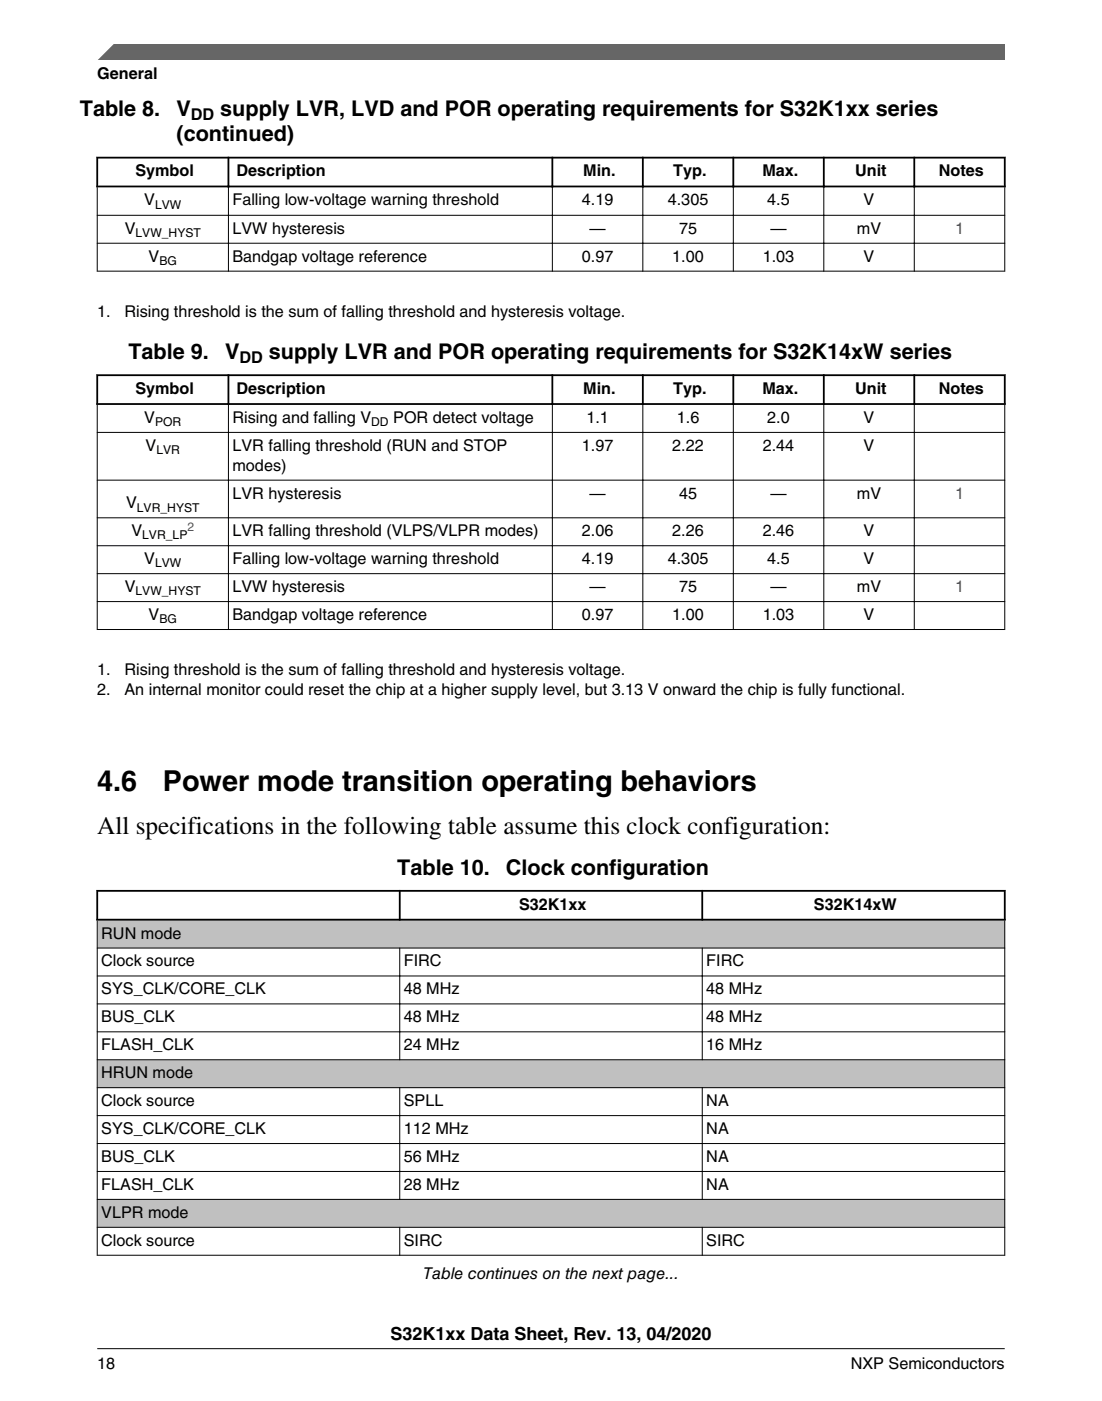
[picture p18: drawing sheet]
<svg xmlns="http://www.w3.org/2000/svg" width="216mm" height="274mm" viewBox="0 0 216 274" stroke-linecap="round" stroke-linejoin="round" font-family="sans-serif">
<defs><g id="words">
<g font-size="5.6">
<text x="19" y="154.9">4.6</text>
<text x="31.9" y="154.9">Power mode transition operating behaviors</text>
</g>
<text font-size="4.9" x="19.1" y="163.3">All specifications in the following table assume this clock configuration:</text>
<g font-size="4.2">
<text x="15.6" y="22.7">Table 8.</text>
<text x="34.6" y="22.7">V</text>
<text x="43.2" y="22.7">supply LVR, LVD and POR operating requirements for S32K1xx series</text>
<text x="34.6" y="27.6">(continued)</text>
<text x="25.2" y="70.2">Table 9.</text>
<text x="44.1" y="70.2">V</text>
<text x="52.7" y="70.2">supply LVR and POR operating requirements for S32K14xW series</text>
<text x="77.8" y="171.3">Table 10.</text>
<text x="99.1" y="171.3">Clock configuration</text>
</g>
<text font-size="3.5" x="76.5" y="262.3">S32K1xx Data Sheet, Rev. 13, 04/2020</text>
<g font-size="3.2">
<text x="19.1" y="15.5">General</text>
<text x="37.4" y="23.5">DD</text>
<text x="26.5" y="34.6">Symbol</text>
<text x="46.3" y="34.6">Description</text>
<text x="114.3" y="34.6">Min.</text>
<text x="131.9" y="34.6">Typ.</text>
<text x="149.4" y="34.6">Max.</text>
<text x="167.5" y="34.6">Unit</text>
<text x="183.9" y="34.6">Notes</text>
<text x="28.3" y="40.2">V</text>
<text x="45.5" y="40.2">Falling low-voltage warning threshold</text>
<text x="114" y="40.2">4.19</text>
<text x="130.8" y="40.2">4.305</text>
<text x="150.3" y="40.2">4.5</text>
<text x="169.2" y="40.2">V</text>
<text x="24.4" y="45.8">V</text>
<text x="45.5" y="45.8">LVW hysteresis</text>
<text x="115.5" y="45.8">—</text>
<text x="133" y="45.8">75</text>
<text x="150.9" y="45.8">—</text>
<text x="167.9" y="45.8">mV</text>
<text x="29.1" y="51.2">V</text>
<text x="45.5" y="51.2">Bandgap voltage reference</text>
<text x="114" y="51.2">0.97</text>
<text x="131.7" y="51.2">1.00</text>
<text x="149.4" y="51.2">1.03</text>
<text x="169.2" y="51.2">V</text>
<text x="19" y="62">1.</text>
<text x="24.4" y="62">Rising threshold is the sum of falling threshold and hysteresis voltage.</text>
<text x="46.9" y="71.1">DD</text>
<text x="26.5" y="77.2">Symbol</text>
<text x="46.3" y="77.2">Description</text>
<text x="114.3" y="77.2">Min.</text>
<text x="131.9" y="77.2">Typ.</text>
<text x="149.4" y="77.2">Max.</text>
<text x="167.5" y="77.2">Unit</text>
<text x="183.9" y="77.2">Notes</text>
<text x="28.3" y="82.8">V</text>
<text x="45.5" y="82.8">Rising and falling V</text>
<text x="77" y="82.8">POR detect voltage</text>
<text x="114.9" y="82.8">1.1</text>
<text x="132.6" y="82.8">1.6</text>
<text x="150.3" y="82.8">2.0</text>
<text x="169.2" y="82.8">V</text>
<text x="28.5" y="88.3">V</text>
<text x="45.5" y="88.3">LVR falling threshold (RUN and STOP</text>
<text x="114" y="88.3">1.97</text>
<text x="131.7" y="88.3">2.22</text>
<text x="149.4" y="88.3">2.44</text>
<text x="169.2" y="88.3">V</text>
<text x="45.5" y="92.2">modes)</text>
<text x="24.7" y="99.5">V</text>
<text x="45.5" y="97.6">LVR hysteresis</text>
<text x="115.5" y="97.6">—</text>
<text x="133" y="97.6">45</text>
<text x="150.9" y="97.6">—</text>
<text x="167.9" y="97.6">mV</text>
<text x="25.7" y="105">V</text>
<text x="45.5" y="105">LVR falling threshold (VLPS/VLPR modes)</text>
<text x="114" y="105">2.06</text>
<text x="131.7" y="105">2.26</text>
<text x="149.4" y="105">2.46</text>
<text x="169.2" y="105">V</text>
<text x="28.3" y="110.5">V</text>
<text x="45.5" y="110.5">Falling low-voltage warning threshold</text>
<text x="114" y="110.5">4.19</text>
<text x="130.8" y="110.5">4.305</text>
<text x="150.3" y="110.5">4.5</text>
<text x="169.2" y="110.5">V</text>
<text x="24.4" y="115.9">V</text>
<text x="45.5" y="115.9">LVW hysteresis</text>
<text x="115.5" y="115.9">—</text>
<text x="133" y="115.9">75</text>
<text x="150.9" y="115.9">—</text>
<text x="167.9" y="115.9">mV</text>
<text x="29.1" y="121.4">V</text>
<text x="45.5" y="121.4">Bandgap voltage reference</text>
<text x="114" y="121.4">0.97</text>
<text x="131.7" y="121.4">1.00</text>
<text x="149.4" y="121.4">1.03</text>
<text x="169.2" y="121.4">V</text>
<text x="19.1" y="132.2">1.</text>
<text x="19.1" y="136">2.</text>
<text x="24.4" y="132.2">Rising threshold is the sum of falling threshold and hysteresis voltage.</text>
<text x="24.4" y="136">An internal monitor could reset the chip at a higher supply level, but 3.13 V onward the chip is fully functional.</text>
<text x="101.7" y="178.1">S32K1xx</text>
<text x="159.5" y="178.1">S32K14xW</text>
<text x="19.8" y="183.8">RUN mode</text>
<text x="19.8" y="189.2">Clock source</text>
<text x="79.1" y="189.2">FIRC</text>
<text x="138.4" y="189.2">FIRC</text>
<text x="19.8" y="194.7">SYS_CLK/CORE_CLK</text>
<text x="79.1" y="194.7">48 MHz</text>
<text x="138.4" y="194.7">48 MHz</text>
<text x="19.8" y="200.2">BUS_CLK</text>
<text x="79.1" y="200.2">48 MHz</text>
<text x="138.4" y="200.2">48 MHz</text>
<text x="19.8" y="205.6">FLASH_CLK</text>
<text x="79.1" y="205.6">24 MHz</text>
<text x="138.4" y="205.6">16 MHz</text>
<text x="19.8" y="211.1">HRUN mode</text>
<text x="19.8" y="216.6">Clock source</text>
<text x="79.1" y="216.6">SPLL</text>
<text x="138.4" y="216.6">NA</text>
<text x="19.8" y="222">SYS_CLK/CORE_CLK</text>
<text x="19.8" y="227.5">BUS_CLK</text>
<text x="79.1" y="222">112 MHz</text>
<text x="79.1" y="227.5">56 MHz</text>
<text x="138.4" y="222">NA</text>
<text x="138.4" y="227.5">NA</text>
<text x="19.8" y="233">FLASH_CLK</text>
<text x="79.1" y="233">28 MHz</text>
<text x="138.4" y="233">NA</text>
<text x="19.8" y="238.5">VLPR mode</text>
<text x="19.8" y="243.9">Clock source</text>
<text x="79.1" y="243.9">SIRC</text>
<text x="138.4" y="243.9">SIRC</text>
<text x="82.9" y="250.4">Table continues on the next page...</text>
<text x="19" y="268">18</text>
<text x="166.7" y="268">NXP Semiconductors</text>
</g>
<g font-size="3.2" fill="#00f">
<text x="187.1" y="45.8">1</text>
<text x="187.1" y="97.6">1</text>
<text x="187.1" y="115.9">1</text>
</g>
<g font-size="2.4">
<text x="30.4" y="40.8">LVW</text>
<text x="26.5" y="46.4">LVW_HYST</text>
<text x="31.2" y="51.9">BG</text>
<text x="30.4" y="83.4">POR</text>
<text x="72.7" y="83.4">DD</text>
<text x="30.6" y="88.9">LVR</text>
<text x="26.8" y="100.2">LVR_HYST</text>
<text x="27.9" y="105.6">LVR_LP</text>
<text x="30.4" y="111.1">LVW</text>
<text x="26.5" y="116.6">LVW_HYST</text>
<text x="31.2" y="122">BG</text>
</g>
<text font-size="2.4" fill="#00f" x="36.7" y="103.9">2</text>
</g></defs>
<path d="M18.9 30.9h178.1M18.9 36.5h178.1M19 30.7v6M44.8 30.7v6M108.2 30.7v6M125.9 30.7v6M143.7 30.7v6M161.4 30.7v6M179.1 30.7v6M196.9 30.7v6" fill="none" stroke="#000" stroke-width=".35"/>
<path d="M19 36.7v16.5M44.8 36.3v16.9M108.2 36.3v16.9M125.9 36.3v16.9M143.7 36.3v16.9M161.4 36.3v16.9M179.1 36.3v16.9M196.9 36.7v16.5M19 42.2h177.9M19 47.6h177.9M19 53.1h177.9" fill="none" stroke="#000" stroke-width=".2"/>
<g fill="#fff">
<path d="M19.1 66.6h177.8v58.5h-177.8z" fill-rule="evenodd"/>
<path d="M19.2 73.6h25.4v5.3h-25.4z" fill-rule="evenodd"/>
<path d="M44.9 73.6h63.1v5.3h-63.1z" fill-rule="evenodd"/>
<path d="M108.4 73.6h17.4v5.3h-17.4z" fill-rule="evenodd"/>
<path d="M126.1 73.6h17.4v5.3h-17.4z" fill-rule="evenodd"/>
<path d="M143.8 73.6h17.4v5.3h-17.4z" fill-rule="evenodd"/>
<path d="M161.6 73.6h17.3v5.3h-17.3z" fill-rule="evenodd"/>
<path d="M179.3 73.6h17.4v5.3h-17.4z" fill-rule="evenodd"/>
<path d="M19.1 79.3h25.6v5.3h-25.6z" fill-rule="evenodd"/>
<path d="M44.8 79.3h63.3v5.3h-63.3z" fill-rule="evenodd"/>
<path d="M108.3 79.3h17.6v5.3h-17.6z" fill-rule="evenodd"/>
<path d="M126 79.3h17.6v5.3h-17.6z" fill-rule="evenodd"/>
<path d="M143.8 79.3h17.5v5.3h-17.5z" fill-rule="evenodd"/>
<path d="M161.5 79.3h17.5v5.3h-17.5z" fill-rule="evenodd"/>
<path d="M179.2 79.3h17.6v5.3h-17.6z" fill-rule="evenodd"/>
<path d="M19.1 84.8h25.6v9.1h-25.6z" fill-rule="evenodd"/>
<path d="M44.8 84.8h63.3v9.1h-63.3z" fill-rule="evenodd"/>
<path d="M108.3 84.8h17.6v9.1h-17.6z" fill-rule="evenodd"/>
<path d="M126 84.8h17.6v9.1h-17.6z" fill-rule="evenodd"/>
<path d="M143.8 84.8h17.5v9.1h-17.5z" fill-rule="evenodd"/>
<path d="M161.5 84.8h17.5v9.1h-17.5z" fill-rule="evenodd"/>
<path d="M179.2 84.8h17.6v9.1h-17.6z" fill-rule="evenodd"/>
<path d="M19.1 94.1h25.6v7.2h-25.6z" fill-rule="evenodd"/>
<path d="M44.8 94.1h63.3v7.2h-63.3z" fill-rule="evenodd"/>
<path d="M108.3 94.1h17.6v7.2h-17.6z" fill-rule="evenodd"/>
<path d="M126 94.1h17.6v7.2h-17.6z" fill-rule="evenodd"/>
<path d="M143.8 94.1h17.5v7.2h-17.5z" fill-rule="evenodd"/>
<path d="M161.5 94.1h17.5v7.2h-17.5z" fill-rule="evenodd"/>
<path d="M179.2 94.1h17.6v7.2h-17.6z" fill-rule="evenodd"/>
<path d="M19.1 101.5h25.6v5.3h-25.6z" fill-rule="evenodd"/>
<path d="M44.8 101.5h63.3v5.3h-63.3z" fill-rule="evenodd"/>
<path d="M108.3 101.5h17.6v5.3h-17.6z" fill-rule="evenodd"/>
<path d="M126 101.5h17.6v5.3h-17.6z" fill-rule="evenodd"/>
<path d="M143.8 101.5h17.5v5.3h-17.5z" fill-rule="evenodd"/>
<path d="M161.5 101.5h17.5v5.3h-17.5z" fill-rule="evenodd"/>
<path d="M179.2 101.5h17.6v5.3h-17.6z" fill-rule="evenodd"/>
<path d="M19.1 106.9h25.6v5.3h-25.6z" fill-rule="evenodd"/>
<path d="M44.8 106.9h63.3v5.3h-63.3z" fill-rule="evenodd"/>
<path d="M108.3 106.9h17.6v5.3h-17.6z" fill-rule="evenodd"/>
<path d="M126 106.9h17.6v5.3h-17.6z" fill-rule="evenodd"/>
<path d="M143.8 106.9h17.5v5.3h-17.5z" fill-rule="evenodd"/>
<path d="M161.5 106.9h17.5v5.3h-17.5z" fill-rule="evenodd"/>
<path d="M179.2 106.9h17.6v5.3h-17.6z" fill-rule="evenodd"/>
<path d="M19.1 112.4h25.6v5.3h-25.6z" fill-rule="evenodd"/>
<path d="M44.8 112.4h63.3v5.3h-63.3z" fill-rule="evenodd"/>
<path d="M108.3 112.4h17.6v5.3h-17.6z" fill-rule="evenodd"/>
<path d="M126 112.4h17.6v5.3h-17.6z" fill-rule="evenodd"/>
<path d="M143.8 112.4h17.5v5.3h-17.5z" fill-rule="evenodd"/>
<path d="M161.5 112.4h17.5v5.3h-17.5z" fill-rule="evenodd"/>
<path d="M179.2 112.4h17.6v5.3h-17.6z" fill-rule="evenodd"/>
<path d="M19.1 117.9h25.6v5.3h-25.6z" fill-rule="evenodd"/>
<path d="M44.8 117.9h63.3v5.3h-63.3z" fill-rule="evenodd"/>
<path d="M108.3 117.9h17.6v5.3h-17.6z" fill-rule="evenodd"/>
<path d="M126 117.9h17.6v5.3h-17.6z" fill-rule="evenodd"/>
<path d="M143.8 117.9h17.5v5.3h-17.5z" fill-rule="evenodd"/>
<path d="M161.5 117.9h17.5v5.3h-17.5z" fill-rule="evenodd"/>
<path d="M179.2 117.9h17.6v5.3h-17.6z" fill-rule="evenodd"/>
</g>
<path d="M18.9 73.5h178.1M18.9 79.1h178.1M19.1 73.3v6M44.8 73.3v6M108.2 73.3v6M125.9 73.3v6M143.7 73.3v6M161.4 73.3v6M179.1 73.3v6M196.9 73.3v6" fill="none" stroke="#000" stroke-width=".35"/>
<g fill="none" stroke="#000" stroke-width=".2">
<path d="M19.1 79.3v44M44.8 78.9v44.4M108.2 78.9v44.4M125.9 78.9v44.4M143.7 78.9v44.4M161.4 78.9v44.4M179.1 78.9v44.4M196.9 79.3v44M19 84.7h177.9M19 94h177.9M19 101.4h177.9M19 106.9h177.9"/>
<path d="M19 112.3h177.9M19 117.8h177.9M19 123.3h177.9"/>
</g>
<g fill="#fff">
<path d="M19.1 167.7h177.8v83.8h-177.8z" fill-rule="evenodd"/>
<path d="M19.2 174.6h58.9v5.3h-58.9z" fill-rule="evenodd"/>
<path d="M78.5 174.6h58.9v5.3h-58.9z" fill-rule="evenodd"/>
<path d="M137.8 174.6h58.9v5.3h-58.9z" fill-rule="evenodd"/>
</g>
<path d="M19.1 180.3h177.7v5.2h-177.7z" fill-rule="evenodd" fill="#c0c0c0"/>
<g fill="#fff">
<path d="M19.1 185.7h59.1v5.3h-59.1z" fill-rule="evenodd"/>
<path d="M78.4 185.7h59.1v5.3h-59.1z" fill-rule="evenodd"/>
<path d="M137.7 185.7h59.1v5.3h-59.1z" fill-rule="evenodd"/>
<path d="M19.1 191.2h59.1v5.3h-59.1z" fill-rule="evenodd"/>
<path d="M78.4 191.2h59.1v5.3h-59.1z" fill-rule="evenodd"/>
<path d="M137.7 191.2h59.1v5.3h-59.1z" fill-rule="evenodd"/>
<path d="M19.1 196.7h59.1v5.2h-59.1z" fill-rule="evenodd"/>
<path d="M78.4 196.7h59.1v5.2h-59.1z" fill-rule="evenodd"/>
<path d="M137.7 196.7h59.1v5.2h-59.1z" fill-rule="evenodd"/>
<path d="M19.1 202.1h59.1v5.3h-59.1z" fill-rule="evenodd"/>
<path d="M78.4 202.1h59.1v5.3h-59.1z" fill-rule="evenodd"/>
<path d="M137.7 202.1h59.1v5.3h-59.1z" fill-rule="evenodd"/>
</g>
<path d="M19.1 207.6h177.7v5.3h-177.7z" fill-rule="evenodd" fill="#c0c0c0"/>
<g fill="#fff">
<path d="M19.1 213.1h59.1v5.3h-59.1z" fill-rule="evenodd"/>
<path d="M78.4 213.1h59.1v5.3h-59.1z" fill-rule="evenodd"/>
<path d="M137.7 213.1h59.1v5.3h-59.1z" fill-rule="evenodd"/>
<path d="M19.1 218.5h59.1v5.3h-59.1z" fill-rule="evenodd"/>
<path d="M78.4 218.5h59.1v5.3h-59.1z" fill-rule="evenodd"/>
<path d="M137.7 218.5h59.1v5.3h-59.1z" fill-rule="evenodd"/>
<path d="M19.1 224h59.1v5.3h-59.1z" fill-rule="evenodd"/>
<path d="M78.4 224h59.1v5.3h-59.1z" fill-rule="evenodd"/>
<path d="M137.7 224h59.1v5.3h-59.1z" fill-rule="evenodd"/>
<path d="M19.1 229.5h59.1v5.3h-59.1z" fill-rule="evenodd"/>
<path d="M78.4 229.5h59.1v5.3h-59.1z" fill-rule="evenodd"/>
<path d="M137.7 229.5h59.1v5.3h-59.1z" fill-rule="evenodd"/>
</g>
<path d="M19.1 234.9h177.7v5.3h-177.7z" fill-rule="evenodd" fill="#c0c0c0"/>
<g fill="#fff">
<path d="M19.1 240.4h59.1v5.3h-59.1z" fill-rule="evenodd"/>
<path d="M78.4 240.4h59.1v5.3h-59.1z" fill-rule="evenodd"/>
<path d="M137.7 240.4h59.1v5.3h-59.1z" fill-rule="evenodd"/>
</g>
<path d="M18.9 174.4h178.1M19.1 174.3v6M78.3 174.3v6M137.6 174.3v6M196.9 174.3v6M18.9 180.1h178.1" fill="none" stroke="#000" stroke-width=".35"/>
<g fill="none" stroke="#000" stroke-width=".2">
<path d="M19 185.6h177.9M19 191.1h177.9M19 196.6h177.9M19.1 180.2v65.7M78.3 185.5v22.1M137.6 185.5v22.1M196.9 180.2v65.7M19 202h177.9M19 207.5h177.9M19 213h177.9M19 218.4h177.9M78.3 212.9v22"/>
<path d="M137.6 212.9v22M19 223.9h177.9M19 229.4h177.9M19 234.8h177.9M19 240.3h177.9M19 245.8h177.9M78.3 240.2v5.7M137.6 240.2v5.7"/>
</g>
<path d="M19 11.7l5.7-3.1 172.2 .1v3z" fill="#666"/>
<path d="M22.5 8.6l-3.1 3.1" fill="none" stroke="#666" stroke-width=".28"/>
<path d="M19.1 264.1h177.8" fill="none" stroke="#000" stroke-width=".2"/>
<use href="#words"/>
</svg>
